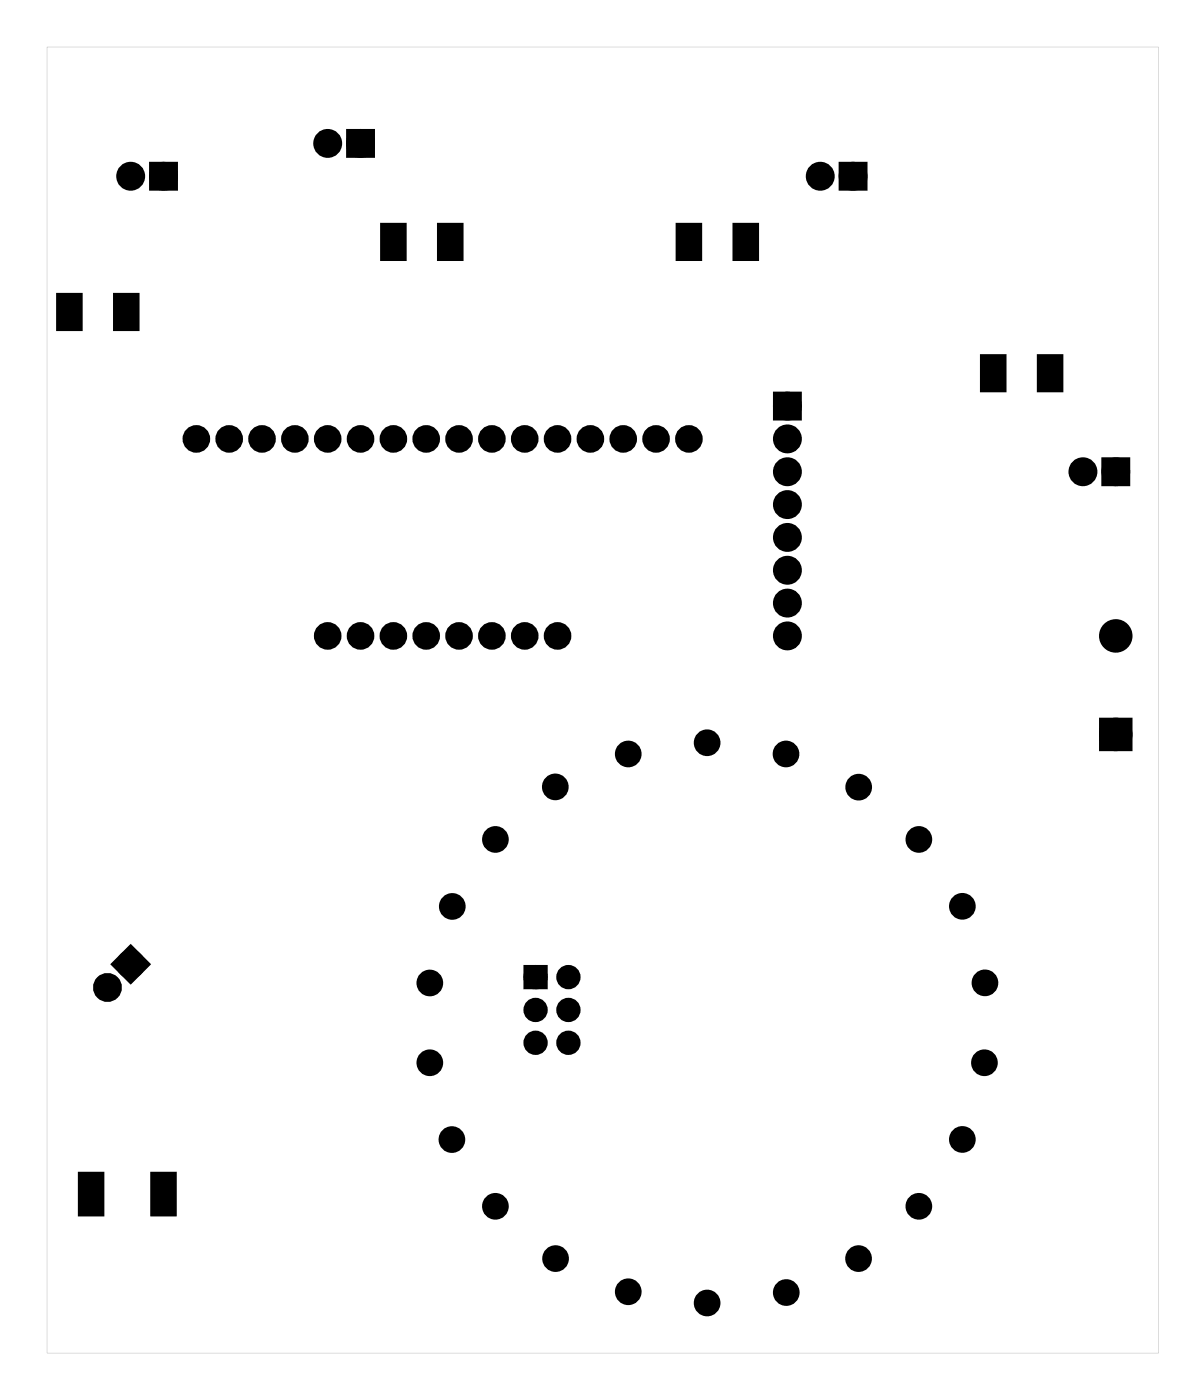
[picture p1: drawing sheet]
<svg xmlns="http://www.w3.org/2000/svg" width="93mm" height="108mm" viewBox="0 0 93 108" stroke-linecap="round" stroke-linejoin="round" font-family="sans-serif">
<g fill="#000">
<path d="M11.9 12.9h1.5v1.5h-1.5zM27.2 10.4h1.4v1.4h-1.4zM65.3 12.9h1.4v1.5h-1.4zM4.5 22.8h1.8v2.7h-1.8zM8.9 22.8h1.8v2.7h-1.8zM29.5 17.4h1.8v2.7h-1.8zM33.9 17.4h1.8v2.7h-1.8zM52.4 17.4h1.8v2.7h-1.8zM56.8 17.4h1.8v2.7h-1.8zM60.1 30.6h1.6v1.6h-1.6zM75.9 27.5h1.8v2.7h-1.8zM80.3 27.5h1.8v2.7h-1.8z"/>
<path d="M85.6 35.8h1.4v1.4h-1.4zM85.4 55.9h1.8v1.8h-1.8zM10.1 73.6l1.1 1-1.1 1-1-1zM40.8 74.9h1.3v1.3h-1.3zM6.1 90.8h1.8v3.2h-1.8zM11.7 90.8h1.8v3.2h-1.8z"/>
<path d="M3.6 3.6h86v101.1h-86zM3.6 3.6v101.1h86v-101.1z"/>
</g>
<g fill="none" stroke="#000" stroke-width=".76" stroke-linecap="butt">
<path d="M11.9 12.9h1.5v1.5h-1.5zM27.2 10.4h1.4v1.4h-1.4zM65.3 12.9h1.4v1.5h-1.4zM85.6 35.8h1.4v1.4h-1.4zM85.4 55.9h1.8v1.8h-1.8zM10.1 73.6l1.1 1-1.1 1-1-1z"/>
<circle cx="10.1" cy="13.6" r=".74"/>
<circle cx="12.6" cy="13.6" r=".74"/>
<circle cx="25.3" cy="11.1" r=".74"/>
<circle cx="27.9" cy="11.1" r=".74"/>
<circle cx="63.4" cy="13.6" r=".74"/>
<circle cx="66" cy="13.6" r=".74"/>
<circle cx="60.9" cy="39" r=".74"/>
<circle cx="60.9" cy="36.5" r=".74"/>
<circle cx="60.9" cy="31.4" r=".74"/>
<circle cx="60.9" cy="34" r=".74"/>
<circle cx="83.8" cy="36.5" r=".74"/>
<circle cx="86.3" cy="36.5" r=".74"/>
<circle cx="60.9" cy="41.6" r=".74"/>
<circle cx="60.9" cy="49.2" r=".74"/>
<circle cx="60.9" cy="46.7" r=".74"/>
<circle cx="60.9" cy="44.1" r=".74"/>
<circle cx="86.3" cy="56.8" r=".91"/>
<circle cx="86.3" cy="49.2" r=".91"/>
<circle cx="8.3" cy="76.4" r=".74"/>
<circle cx="10.1" cy="74.6" r=".74"/>
</g>
<g fill="#000">
<circle cx="10.1" cy="13.6" r=".74"/>
<circle cx="12.6" cy="13.6" r=".74"/>
<circle cx="25.3" cy="11.1" r=".74"/>
<circle cx="27.9" cy="11.1" r=".74"/>
<circle cx="63.4" cy="13.6" r=".74"/>
<circle cx="66" cy="13.6" r=".74"/>
<circle cx="15.2" cy="34" r=".72"/>
<circle cx="17.7" cy="34" r=".72"/>
<circle cx="20.3" cy="34" r=".72"/>
<circle cx="22.8" cy="34" r=".72"/>
<circle cx="25.3" cy="34" r=".72"/>
<circle cx="27.9" cy="34" r=".72"/>
<circle cx="30.4" cy="34" r=".72"/>
<circle cx="33" cy="34" r=".72"/>
<circle cx="35.5" cy="34" r=".72"/>
<circle cx="38" cy="34" r=".72"/>
<circle cx="40.6" cy="34" r=".72"/>
<circle cx="43.1" cy="34" r=".72"/>
<circle cx="45.7" cy="34" r=".72"/>
<circle cx="48.2" cy="34" r=".72"/>
<circle cx="50.7" cy="34" r=".72"/>
<circle cx="53.3" cy="34" r=".72"/>
<circle cx="60.9" cy="36.5" r=".74"/>
<circle cx="60.9" cy="31.4" r=".74"/>
<circle cx="60.9" cy="39" r=".74"/>
<circle cx="60.9" cy="34" r=".74"/>
<circle cx="83.8" cy="36.5" r=".74"/>
<circle cx="86.3" cy="36.5" r=".74"/>
<circle cx="25.3" cy="49.2" r=".72"/>
<circle cx="27.9" cy="49.2" r=".72"/>
<circle cx="30.4" cy="49.2" r=".72"/>
<circle cx="33" cy="49.2" r=".72"/>
<circle cx="35.5" cy="49.2" r=".72"/>
<circle cx="38" cy="49.2" r=".72"/>
<circle cx="40.6" cy="49.2" r=".72"/>
<circle cx="43.1" cy="49.2" r=".72"/>
<circle cx="48.6" cy="58.3" r=".75"/>
<circle cx="54.7" cy="57.5" r=".75"/>
<circle cx="60.8" cy="58.3" r=".75"/>
<circle cx="60.9" cy="44.1" r=".74"/>
<circle cx="60.9" cy="49.2" r=".74"/>
<circle cx="60.9" cy="46.7" r=".74"/>
<circle cx="60.9" cy="41.6" r=".74"/>
<circle cx="86.3" cy="56.8" r=".91"/>
<circle cx="86.3" cy="49.2" r=".91"/>
<circle cx="8.3" cy="76.4" r=".74"/>
<circle cx="10.1" cy="74.6" r=".74"/>
<circle cx="33.2" cy="76" r=".75"/>
<circle cx="35" cy="70.1" r=".75"/>
<circle cx="38.3" cy="64.9" r=".75"/>
<circle cx="41.4" cy="78.1" r=".66"/>
<circle cx="41.4" cy="75.6" r=".66"/>
<circle cx="43" cy="60.9" r=".75"/>
<circle cx="44" cy="78.1" r=".66"/>
<circle cx="44" cy="75.6" r=".66"/>
<circle cx="66.4" cy="60.9" r=".75"/>
<circle cx="71.1" cy="64.9" r=".75"/>
<circle cx="74.4" cy="70.1" r=".75"/>
<circle cx="76.2" cy="76" r=".75"/>
<circle cx="33.2" cy="82.2" r=".75"/>
<circle cx="35" cy="88.2" r=".75"/>
<circle cx="38.3" cy="93.3" r=".75"/>
<circle cx="41.4" cy="80.7" r=".66"/>
<circle cx="43" cy="97.4" r=".75"/>
<circle cx="44" cy="80.7" r=".66"/>
<circle cx="48.6" cy="99.9" r=".75"/>
<circle cx="60.8" cy="100" r=".75"/>
<circle cx="66.4" cy="97.4" r=".75"/>
<circle cx="71.1" cy="93.3" r=".75"/>
<circle cx="74.4" cy="88.1" r=".75"/>
<circle cx="76.1" cy="82.2" r=".75"/>
<circle cx="54.7" cy="100.8" r=".75"/>
</g>
<g fill="none" stroke="#000" stroke-width=".56">
<path d="M40.8 74.9h1.3v1.3h-1.3z"/>
<circle cx="48.6" cy="58.3" r=".75"/>
<circle cx="54.7" cy="57.5" r=".75"/>
<circle cx="60.8" cy="58.3" r=".75"/>
<circle cx="33.2" cy="76" r=".75"/>
<circle cx="35" cy="70.1" r=".75"/>
<circle cx="38.3" cy="64.9" r=".75"/>
<circle cx="41.4" cy="78.1" r=".66"/>
<circle cx="41.4" cy="75.6" r=".66"/>
<circle cx="43" cy="60.9" r=".75"/>
<circle cx="44" cy="78.1" r=".66"/>
<circle cx="44" cy="75.6" r=".66"/>
<circle cx="66.4" cy="60.9" r=".75"/>
<circle cx="71.1" cy="64.9" r=".75"/>
<circle cx="74.4" cy="70.1" r=".75"/>
<circle cx="76.2" cy="76" r=".75"/>
<circle cx="33.2" cy="82.2" r=".75"/>
<circle cx="35" cy="88.2" r=".75"/>
<circle cx="38.3" cy="93.3" r=".75"/>
<circle cx="41.4" cy="80.7" r=".66"/>
<circle cx="43" cy="97.4" r=".75"/>
<circle cx="44" cy="80.7" r=".66"/>
<circle cx="48.6" cy="99.9" r=".75"/>
<circle cx="60.8" cy="100" r=".75"/>
<circle cx="66.4" cy="97.4" r=".75"/>
<circle cx="71.1" cy="93.3" r=".75"/>
<circle cx="74.4" cy="88.1" r=".75"/>
<circle cx="76.1" cy="82.2" r=".75"/>
<circle cx="54.7" cy="100.8" r=".75"/>
</g>
<g fill="none" stroke="#000" stroke-width=".69" stroke-linecap="butt">
<circle cx="15.2" cy="34" r=".72"/>
<circle cx="17.7" cy="34" r=".72"/>
<circle cx="20.3" cy="34" r=".72"/>
<circle cx="22.8" cy="34" r=".72"/>
<circle cx="25.3" cy="34" r=".72"/>
<circle cx="27.9" cy="34" r=".72"/>
<circle cx="30.4" cy="34" r=".72"/>
<circle cx="33" cy="34" r=".72"/>
<circle cx="35.5" cy="34" r=".72"/>
<circle cx="38" cy="34" r=".72"/>
<circle cx="40.6" cy="34" r=".72"/>
<circle cx="43.1" cy="34" r=".72"/>
<circle cx="45.7" cy="34" r=".72"/>
<circle cx="48.2" cy="34" r=".72"/>
<circle cx="50.7" cy="34" r=".72"/>
<circle cx="53.3" cy="34" r=".72"/>
<circle cx="25.3" cy="49.2" r=".72"/>
<circle cx="27.9" cy="49.2" r=".72"/>
<circle cx="30.4" cy="49.2" r=".72"/>
<circle cx="33" cy="49.2" r=".72"/>
<circle cx="35.5" cy="49.2" r=".72"/>
<circle cx="38" cy="49.2" r=".72"/>
<circle cx="40.6" cy="49.2" r=".72"/>
<circle cx="43.1" cy="49.2" r=".72"/>
</g>
<path d="M29.5 17.4h1.8v2.7h-1.8zM33.9 17.4h1.8v2.7h-1.8zM52.4 17.4h1.8v2.7h-1.8zM56.8 17.4h1.8v2.7h-1.8zM4.5 22.8h1.8v2.7h-1.8zM8.9 22.8h1.8v2.7h-1.8zM75.9 27.5h1.8v2.7h-1.8zM80.3 27.5h1.8v2.7h-1.8zM6.1 90.8h1.8v3.2h-1.8zM11.7 90.8h1.8v3.2h-1.8z" fill="none" stroke="#000" stroke-width=".25"/>
<path d="M60.1 30.6h1.6v1.6h-1.6z" fill="none" stroke="#000" stroke-width=".66" stroke-linecap="butt"/>
</svg>
